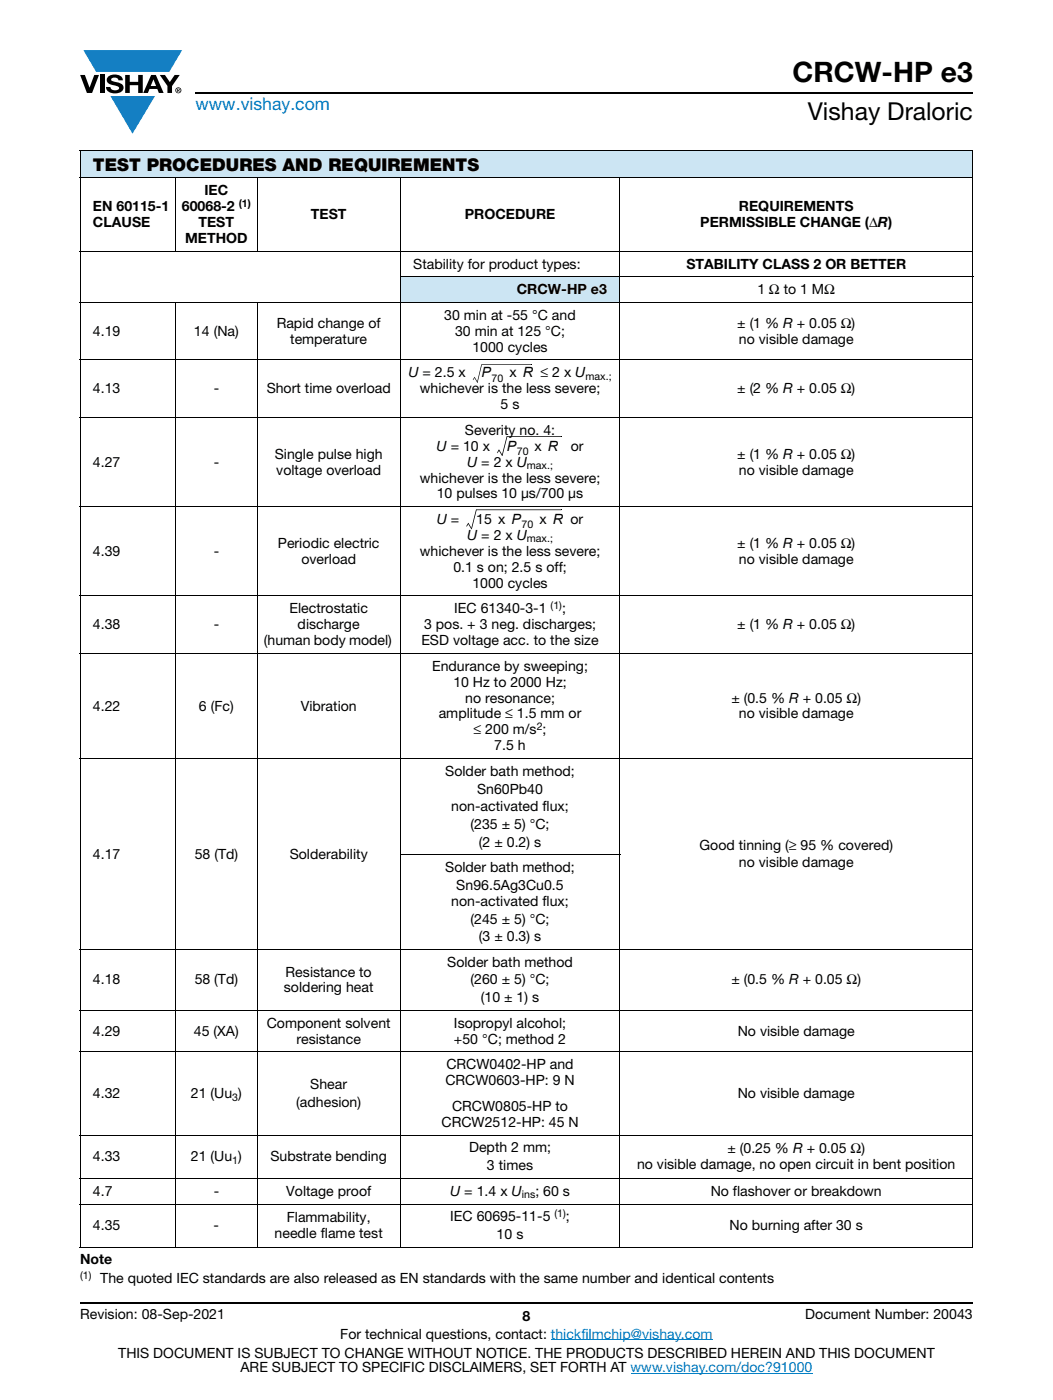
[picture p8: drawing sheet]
<svg xmlns="http://www.w3.org/2000/svg" width="210mm" height="279mm" viewBox="0 0 210 279" stroke-linecap="round" stroke-linejoin="round" font-family="sans-serif">
<defs><g id="words">
<text font-size="5.6" x="158.1" y="16.4">CRCW-HP e3</text>
<text font-size="4.9" x="161.1" y="23.9">Vishay Draloric</text>
<text font-size="3.5" fill="#007ec4" x="39" y="22">www.vishay.com</text>
<text font-size="3.5" x="18.5" y="34.1">TEST PROCEDURES AND REQUIREMENTS</text>
<g font-size="2.8">
<text x="40.8" y="39">IEC</text>
<text x="18.5" y="42.1">EN 60115-1</text>
<text x="18.5" y="45.3">CLAUSE</text>
<text x="36.3" y="42.1">60068-2</text>
<text x="39.6" y="45.3">TEST</text>
<text x="62" y="43.7">TEST</text>
<text x="92.7" y="43.7">PROCEDURE</text>
<text x="139.6" y="45.3">PERMISSIBLE CHANGE (ΔR)</text>
<text x="147.3" y="42.1">REQUIREMENTS</text>
<text x="36.9" y="48.5">METHOD</text>
<text x="82.4" y="53.6">Stability for product types:</text>
<text x="136.9" y="53.6">STABILITY CLASS 2 OR BETTER</text>
<text x="103.1" y="58.7">CRCW-HP e3</text>
<text x="151" y="58.7">1 Ω to 1 MΩ</text>
<text x="55.2" y="65.4">Rapid change of</text>
<text x="88.6" y="63.8">30 min at -55 °C and</text>
<text x="147" y="65.4">± (1 % R + 0.05 Ω)</text>
<text x="18.5" y="67">4.19</text>
<text x="38.7" y="67">14 (Na)</text>
<text x="57.9" y="68.6">temperature</text>
<text x="90.7" y="67">30 min at 125 °C;</text>
<text x="94.2" y="70.2">1000 cycles</text>
<text x="147.3" y="68.6">no visible damage</text>
<text x="81.4" y="75.3">U = 2.5 x</text>
<text x="96" y="75.3">P</text>
<text x="101.6" y="75.3">x R ≤ 2 x U</text>
<text x="18.5" y="78.5">4.13</text>
<text x="42.6" y="78.5">-</text>
<text x="53.2" y="78.5">Short time overload</text>
<text x="83.7" y="78.5">whichever is the less severe;</text>
<text x="99.8" y="81.6">5 s</text>
<text x="147" y="78.5">± (2 % R + 0.05 Ω)</text>
<text x="87.1" y="89.9">U = 10 x</text>
<text x="92.7" y="86.8">Severity no. 4:</text>
<text x="101.1" y="89.9">P</text>
<text x="106.6" y="89.9">x R</text>
<text x="113.8" y="89.9">or</text>
<text x="18.5" y="93.1">4.27</text>
<text x="42.6" y="93.1">-</text>
<text x="54.8" y="91.5">Single pulse high</text>
<text x="55.1" y="94.7">voltage overload</text>
<text x="93.1" y="93.1">U = 2 x U</text>
<text x="147" y="91.5">± (1 % R + 0.05 Ω)</text>
<text x="147.3" y="94.7">no visible damage</text>
<text x="83.7" y="96.3">whichever is the less severe;</text>
<text x="87.1" y="99.5">10 pulses 10 μs/700 μs</text>
<text x="87.1" y="104.6">U =</text>
<text x="93.1" y="107.7">U = 2 x U</text>
<text x="95" y="104.6">15 x P</text>
<text x="107.6" y="104.6">x R or</text>
<text x="18.5" y="110.9">4.39</text>
<text x="42.6" y="110.9">-</text>
<text x="55.4" y="109.3">Periodic electric</text>
<text x="60.1" y="112.5">overload</text>
<text x="83.7" y="110.9">whichever is the less severe;</text>
<text x="147" y="109.3">± (1 % R + 0.05 Ω)</text>
<text x="147.3" y="112.5">no visible damage</text>
<text x="90.4" y="114.1">0.1 s on; 2.5 s off;</text>
<text x="94.2" y="117.3">1000 cycles</text>
<text x="18.5" y="125.6">4.38</text>
<text x="42.6" y="125.6">-</text>
<text x="57.7" y="122.4">Electrostatic</text>
<text x="59.4" y="125.6">discharge</text>
<text x="84.6" y="125.6">3 pos. + 3 neg. discharges;</text>
<text x="90.6" y="122.4">IEC 61340-3-1</text>
<text x="112.1" y="122.4">;</text>
<text x="147" y="125.6">± (1 % R + 0.05 Ω)</text>
<text x="52.6" y="128.7">(human body model)</text>
<text x="84" y="128.7">ESD voltage acc. to the size</text>
<text x="86.2" y="133.9">Endurance by sweeping;</text>
<text x="90.4" y="137">10 Hz to 2000 Hz;</text>
<text x="18.5" y="141.8">4.22</text>
<text x="39.7" y="141.8">6 (Fc)</text>
<text x="60" y="141.8">Vibration</text>
<text x="87.5" y="143.4">amplitude ≤ 1.5 mm or</text>
<text x="92.8" y="140.2">no resonance;</text>
<text x="145.8" y="140.2">± (0.5 % R + 0.05 Ω)</text>
<text x="147.3" y="143.4">no visible damage</text>
<text x="94.4" y="146.6">≤ 200 m/s ;</text>
<text x="98.6" y="149.7">7.5 h</text>
<text x="88.8" y="154.9">Solder bath method;</text>
<text x="90" y="161.9">non-activated flux;</text>
<text x="95.1" y="158.4">Sn60Pb40</text>
<text x="93.9" y="165.4">(235 ± 5) °C;</text>
<text x="18.5" y="171.4">4.17</text>
<text x="38.8" y="171.4">58 (Td)</text>
<text x="57.8" y="171.4">Solderability</text>
<text x="95.5" y="169">(2 ± 0.2) s</text>
<text x="139.5" y="169.6">Good tinning (≥ 95 % covered)</text>
<text x="147.3" y="173.1">no visible damage</text>
<text x="88.8" y="174.1">Solder bath method;</text>
<text x="91" y="177.6">Sn96.5Ag3Cu0.5</text>
<text x="90" y="180.8">non-activated flux;</text>
<text x="93.9" y="184.3">(245 ± 5) °C;</text>
<text x="95.5" y="187.8">(3 ± 0.3) s</text>
<text x="18.5" y="196.5">4.18</text>
<text x="38.8" y="196.5">58 (Td)</text>
<text x="57" y="194.9">Resistance to</text>
<text x="89.2" y="193">Solder bath method</text>
<text x="93.9" y="196.5">(260 ± 5) °C;</text>
<text x="145.8" y="196.5">± (0.5 % R + 0.05 Ω)</text>
<text x="56.6" y="198.1">soldering heat</text>
<text x="95.9" y="200">(10 ± 1) s</text>
<text x="18.5" y="206.7">4.29</text>
<text x="38.7" y="206.7">45 (XA)</text>
<text x="53.2" y="205.1">Component solvent</text>
<text x="59.1" y="208.3">resistance</text>
<text x="90.5" y="205.1">Isopropyl alcohol;</text>
<text x="90.5" y="208.3">+50 °C; method 2</text>
<text x="147.1" y="206.7">No visible damage</text>
<text x="89" y="213.4">CRCW0402-HP and</text>
<text x="18.5" y="219.1">4.32</text>
<text x="38.1" y="219.1">21 (Uu )</text>
<text x="59.1" y="220.9">(adhesion)</text>
<text x="61.9" y="217.4">Shear</text>
<text x="88.8" y="216.6">CRCW0603-HP: 9 N</text>
<text x="90.2" y="221.7">CRCW0805-HP to</text>
<text x="147.1" y="219.1">No visible damage</text>
<text x="88" y="224.9">CRCW2512-HP: 45 N</text>
<text x="18.5" y="231.8">4.33</text>
<text x="38.1" y="231.8">21 (Uu )</text>
<text x="53.9" y="231.8">Substrate bending</text>
<text x="93.5" y="230">Depth 2 mm;</text>
<text x="97.1" y="233.5">3 times</text>
<text x="127" y="233.3">no visible damage, no open circuit in bent position</text>
<text x="145.1" y="230.2">± (0.25 % R + 0.05 Ω)</text>
<text x="18.5" y="238.6">4.7</text>
<text x="42.6" y="238.6">-</text>
<text x="57.1" y="238.6">Voltage proof</text>
<text x="89.8" y="238.6">U = 1.4 x U</text>
<text x="106.8" y="238.6">; 60 s</text>
<text x="141.7" y="238.6">No flashover or breakdown</text>
<text x="18.5" y="245.5">4.35</text>
<text x="42.6" y="245.5">-</text>
<text x="57.2" y="243.9">Flammability,</text>
<text x="89.8" y="243.8">IEC 60695-11-5</text>
<text x="112.9" y="243.8">;</text>
<text x="145.5" y="245.5">No burning after 30 s</text>
<text x="54.8" y="247.1">needle flame test</text>
<text x="99" y="247.3">10 s</text>
<text x="16" y="252.2">Note</text>
<text x="20" y="256.1">The quoted IEC standards are also released as EN standards with the same number and identical contents</text>
<text x="16" y="263.3">Revision: 08-Sep-2021</text>
<text x="104.2" y="263.6">8</text>
<text x="160.6" y="263.3">Document Number: 20043</text>
<text x="67.9" y="267.1">For technical questions, contact: thickfilmchip@vishay.com</text>
<text x="23.6" y="271">THIS DOCUMENT IS SUBJECT TO CHANGE WITHOUT NOTICE. THE PRODUCTS DESCRIBED HEREIN AND THIS DOCUMENT</text>
<text x="48" y="273.8">ARE SUBJECT TO SPECIFIC DISCLAIMERS, SET FORTH AT www.vishay.com/doc?91000</text>
</g>
<g font-size="2.1">
<text x="47.6" y="41.3">(1)</text>
<text x="98" y="76.2">70</text>
<text x="116.8" y="75.8">max.;</text>
<text x="103.1" y="90.8">70</text>
<text x="105.1" y="93.6">max.;</text>
<text x="104" y="105.4">70</text>
<text x="105.1" y="108.3">max.;</text>
<text x="109.8" y="121.5">(1)</text>
<text x="107" y="145.7">2</text>
<text x="46.3" y="219.7">3</text>
<text x="46.3" y="232.3">1</text>
<text x="104.1" y="239.1">ins</text>
<text x="110.6" y="242.9">(1)</text>
<text x="16" y="255.3">(1)</text>
</g>
</g></defs>
<g fill="#147fc3">
<path d="M16.6 10h19.7l-2.5 4.3h-1.2h-13.4z"/>
<path d="M22 19.2h8.9l-4.5 7.5z"/>
</g>
<g fill="#000">
<path d="M16 15h.9l1 2.5 .9-2.5h.9l-1.3 3.6h-1.1zM19.9 15h.9v3.6h-.9zM21.6 15.3a2.1 2.1 0 0 1 2.8 .3l.1 .4h-.9a.79 .79 0 0 0-.7-.5 .79 .79 0 0 0-.7 .4l.2 .3 1 .2a1.08 1.08 0 0 1 1.2 1 1.08 1.08 0 0 1-1.1 1.2 1.73 1.73 0 0 1-2.4-1.2h.9a.96 .96 0 0 0 .8 .6 .96 .96 0 0 0 1-.4 1.31 1.31 0 0 0-1.3-.6 1.03 1.03 0 0 1-1-.6 1.03 1.03 0 0 1 .1-1.1zM25 15h.9v1.3h1.7v-1.3h.9v3.6h-.9v-1.6h-1.7v1.6h-.9zM31.9 15h1l1 1.4 .9-1.4h1l-1.5 2.2v1.4h-.9v-1.4z"/>
<path d="M30.6 15.8l.5 1.4h-1zM30.1 15l-1.5 3.6h.9l.3-.8h1.6l.3 .8h.9l-1.5-3.6z"/>
<path d="M35.5 17.8h.2v.2h-.2zM35.3 17.7v.7h.2v-.3l.3 .3-.1-.3 .1-.2v-.2z"/>
<path d="M35.1 18a.46 .46 0 0 1 .9 0 .46 .46 0 0 1-.9 0zM35 18a.6 .6 0 0 0 1.2 0 .6 .6 0 0 0-1.2 0z"/>
</g>
<path d="M39 18.6h155M16 260h178" fill="none" stroke="#000" stroke-width=".36"/>
<path d="M109.9 267.4h32.2M125.8 274h36.2" fill="none" stroke="#007ec4" stroke-width=".2"/>
<g fill="#cce5f3">
<path d="M16 30h178v5.5h-178z"/>
<path d="M79.8 55.3h43.8v5.1h-43.8z"/>
</g>
<g fill="none" stroke="#000" stroke-width=".2">
<path d="M15.9 30h178.2M15.9 35.5h178.2M16 30.1v218.7M35 35.4v14.8M51.3 35.4v14.8M79.8 35.4v213.6M123.6 35.4v213.6M194 30.1v218.7M15.9 50.1h178.2M79.8 55.3h114.3M15.9 60.4h178.2M15.9 71.8h178.2"/>
<path d="M35 60.3v188.7M51.3 60.3v188.7M96 72.8h10M15.9 83.3h178.2M101 87.1h11M15.9 101.1h178.2M15.9 118.9h178.2M94.9 101.7h17.1M15.9 130.4h178.2M15.9 151.4h178.2M79.8 170.6h43.9M15.9 189.5h178.2"/>
<path d="M15.9 201.7h178.2M15.9 209.9h178.2M15.9 226.5h178.2M15.9 235.2h178.2M15.9 240.3h178.2M15.9 248.9h178.2"/>
</g>
<g fill="#000">
<path d="M94.3 75.8l.1 .1zM94.6 75.3h.1l-.3 .5h-.1zM95.1 76.3h.2zM94.6 75.2l.7 1.1h-.2l-.5-1zM95.1 76.3l.1 .1zM96 72.8h.1l-.9 3.5h-.1zM106 72.7l.1 .1zM99.1 90.3l.1 .2zM99.4 89.8l.2 .1-.3 .5-.2-.1zM100.1 90.9h.1zM99.5 89.7l.7 1.1-.1 .1-.7-1zM100.1 90.9l.1 .1z"/>
<path d="M101 87.1h.2l-1 3.8h-.1zM112 87l.1 .2zM93 105l.1 .1zM93.3 104.4l.2 .1-.4 .5h-.1zM94 105.6l.1-.1zM93.4 104.3l.7 1.2-.1 .1-.7-1.1zM94 105.5l.1 .1zM94.9 101.7l.2 .1-1 3.7h-.1zM112 101.7v.1z"/>
</g>
<use href="#words"/>
</svg>
